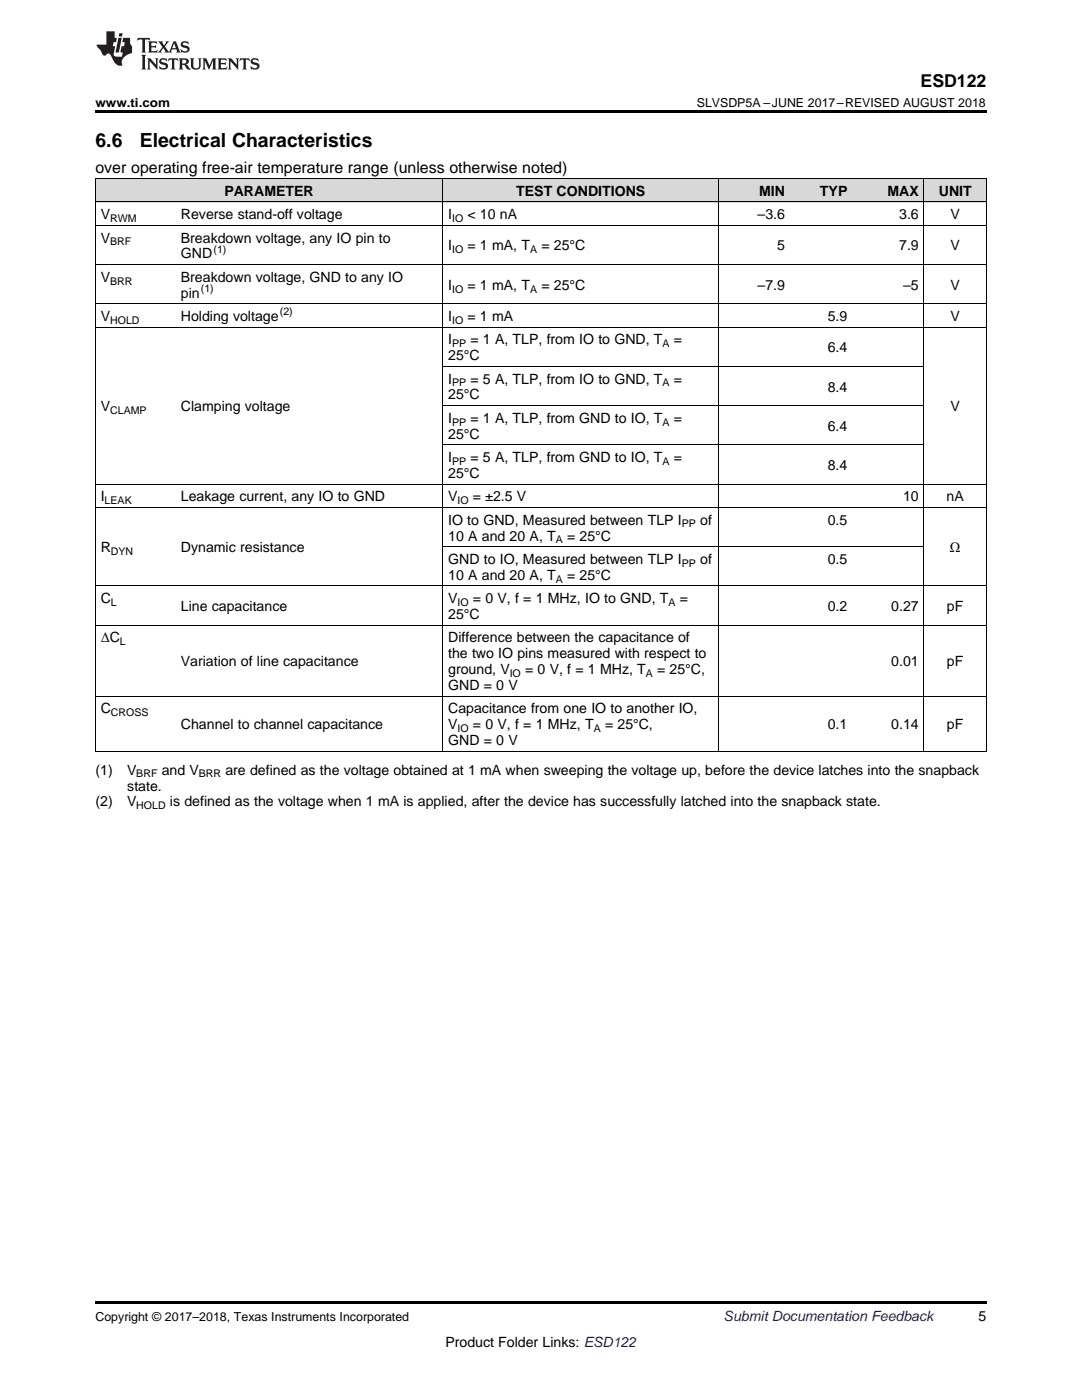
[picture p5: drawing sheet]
<svg xmlns="http://www.w3.org/2000/svg" width="216mm" height="279mm" viewBox="0 0 216 279" stroke-linecap="round" stroke-linejoin="round" font-family="sans-serif">
<defs><g id="words">
<g font-size="3.9">
<text x="19" y="29.3">6.6</text>
<text x="27.9" y="29.3">Electrical Characteristics</text>
</g>
<text font-size="3.5" x="183.7" y="17.3">ESD122</text>
<text font-size="3.2" x="19" y="34.4">over operating free-air temperature range (unless otherwise noted)</text>
<g font-size="2.8">
<text x="44.8" y="39.1">PARAMETER</text>
<text x="103" y="39.1">TEST CONDITIONS</text>
<text x="151.5" y="39.1">MIN</text>
<text x="163.6" y="39.1">TYP</text>
<text x="177.1" y="39.1">MAX</text>
<text x="187.3" y="39.1">UNIT</text>
<text x="20.1" y="43.7">V</text>
<text x="36.1" y="43.7">Reverse stand-off voltage</text>
<text x="89.4" y="43.7">I</text>
<text x="93.3" y="43.7">&lt; 10 nA</text>
<text x="151.2" y="43.7">–3.6</text>
<text x="179.4" y="43.7">3.6</text>
<text x="189.7" y="43.7">V</text>
<text x="20.1" y="48.4">V</text>
<text x="36.1" y="48.4">Breakdown voltage, any IO pin to</text>
<text x="36.1" y="51.6">GND</text>
<text x="89.4" y="50">I</text>
<text x="93.3" y="50">= 1 mA, T</text>
<text x="108" y="50">= 25°C</text>
<text x="155.1" y="50">5</text>
<text x="179.4" y="50">7.9</text>
<text x="189.7" y="50">V</text>
<text x="20.1" y="56.2">V</text>
<text x="36.1" y="56.2">Breakdown voltage, GND to any IO</text>
<text x="36.1" y="59.4">pin</text>
<text x="89.4" y="57.8">I</text>
<text x="93.3" y="57.8">= 1 mA, T</text>
<text x="108" y="57.8">= 25°C</text>
<text x="151.2" y="57.8">–7.9</text>
<text x="180.2" y="57.8">–5</text>
<text x="189.7" y="57.8">V</text>
<text x="20.1" y="64.1">V</text>
<text x="36.1" y="64.1">Holding voltage</text>
<text x="89.4" y="64.1">I</text>
<text x="93.3" y="64.1">= 1 mA</text>
<text x="165.2" y="64.1">5.9</text>
<text x="189.7" y="64.1">V</text>
<text x="89.4" y="68.7">I</text>
<text x="89.4" y="71.9">25°C</text>
<text x="93.9" y="68.7">= 1 A, TLP, from IO to GND, T</text>
<text x="134.5" y="68.7">=</text>
<text x="165.2" y="70.3">6.4</text>
<text x="89.4" y="76.6">I</text>
<text x="93.9" y="76.6">= 5 A, TLP, from IO to GND, T</text>
<text x="134.5" y="76.6">=</text>
<text x="20.1" y="82.1">V</text>
<text x="36.1" y="82.1">Clamping voltage</text>
<text x="89.4" y="79.7">25°C</text>
<text x="165.2" y="78.1">8.4</text>
<text x="189.7" y="82.1">V</text>
<text x="89.4" y="84.4">I</text>
<text x="89.4" y="87.6">25°C</text>
<text x="93.9" y="84.4">= 1 A, TLP, from GND to IO, T</text>
<text x="134.5" y="84.4">=</text>
<text x="165.2" y="86">6.4</text>
<text x="89.4" y="92.2">I</text>
<text x="89.4" y="95.4">25°C</text>
<text x="93.9" y="92.2">= 5 A, TLP, from GND to IO, T</text>
<text x="134.5" y="92.2">=</text>
<text x="165.2" y="93.8">8.4</text>
<text x="20.1" y="100">I</text>
<text x="36.1" y="100">Leakage current, any IO to GND</text>
<text x="89.4" y="100">V</text>
<text x="94.4" y="100">= ±2.5 V</text>
<text x="180.2" y="100">10</text>
<text x="188.9" y="100">nA</text>
<text x="89.4" y="104.7">IO to GND, Measured between TLP I</text>
<text x="89.4" y="107.9">10 A and 20 A, T</text>
<text x="113.2" y="107.9">= 25°C</text>
<text x="139.7" y="104.7">of</text>
<text x="165.2" y="104.7">0.5</text>
<text x="20.1" y="110.2">R</text>
<text x="36.1" y="110.2">Dynamic resistance</text>
<text x="89.4" y="112.5">GND to IO, Measured between TLP I</text>
<text x="139.7" y="112.5">of</text>
<text x="165.2" y="112.5">0.5</text>
<text x="189.5" y="110.2">Ω</text>
<text x="89.4" y="115.7">10 A and 20 A, T</text>
<text x="113.2" y="115.7">= 25°C</text>
<text x="20.1" y="120.4">C</text>
<text x="36.1" y="122">Line capacitance</text>
<text x="89.4" y="120.4">V</text>
<text x="89.4" y="123.5">25°C</text>
<text x="94.4" y="120.4">= 0 V, f = 1 MHz, IO to GND, T</text>
<text x="135.6" y="120.4">=</text>
<text x="165.2" y="122">0.2</text>
<text x="177.8" y="122">0.27</text>
<text x="188.9" y="122">pF</text>
<text x="20.1" y="128.2">ΔC</text>
<text x="89.4" y="128.2">Difference between the capacitance of</text>
<text x="89.4" y="131.4">the two IO pins measured with respect to</text>
<text x="36.1" y="133">Variation of line capacitance</text>
<text x="89.4" y="134.5">ground, V</text>
<text x="89.4" y="137.7">GND = 0 V</text>
<text x="104.8" y="134.5">= 0 V, f = 1 MHz, T</text>
<text x="131.1" y="134.5">= 25°C,</text>
<text x="177.8" y="133">0.01</text>
<text x="188.9" y="133">pF</text>
<text x="20.1" y="142.4">C</text>
<text x="89.4" y="142.4">Capacitance from one IO to another IO,</text>
<text x="36.1" y="145.6">Channel to channel capacitance</text>
<text x="89.4" y="145.6">V</text>
<text x="89.4" y="148.7">GND = 0 V</text>
<text x="94.4" y="145.6">= 0 V, f = 1 MHz, T</text>
<text x="120.7" y="145.6">= 25°C,</text>
<text x="165.2" y="145.6">0.1</text>
<text x="177.8" y="145.6">0.14</text>
<text x="188.9" y="145.6">pF</text>
<text x="19" y="154.6">(1)</text>
<text x="25.4" y="154.6">V</text>
<text x="32.3" y="154.6">and V</text>
<text x="45" y="154.6">are defined as the voltage obtained at 1 mA when sweeping the voltage up, before the device latches into the snapback</text>
<text x="19" y="160.9">(2)</text>
<text x="25.4" y="160.9">V</text>
<text x="25.4" y="157.8">state.</text>
<text x="33.9" y="160.9">is defined as the voltage when 1 mA is applied, after the device has successfully latched into the snapback state.</text>
<text x="195.3" y="263.6">5</text>
<text x="88.9" y="268.9">Product Folder Links: ESD122</text>
</g>
<text font-size="2.8" fill="#0000c8" x="144.4" y="263.6">Submit Documentation Feedback</text>
<g font-size="2.5">
<text x="19" y="21.4">www.ti.com</text>
<text x="139" y="21.4">SLVSDP5A –JUNE 2017–REVISED AUGUST 2018</text>
<text x="19" y="263.6">Copyright © 2017–2018, Texas Instruments Incorporated</text>
</g>
<g font-size="2.1">
<text x="22" y="44.3">RWM</text>
<text x="90.2" y="44.3">IO</text>
<text x="22" y="49">BRF</text>
<text x="42.6" y="50.4">(1)</text>
<text x="90.2" y="50.6">IO</text>
<text x="105.8" y="50.6">A</text>
<text x="22" y="56.8">BRR</text>
<text x="40.1" y="58.3">(1)</text>
<text x="90.2" y="58.4">IO</text>
<text x="105.8" y="58.4">A</text>
<text x="22" y="64.6">HOLD</text>
<text x="55.8" y="62.9">(2)</text>
<text x="90.2" y="64.6">IO</text>
<text x="90.2" y="69.3">PP</text>
<text x="132.2" y="69.3">A</text>
<text x="90.2" y="77.1">PP</text>
<text x="132.2" y="77.1">A</text>
<text x="22" y="82.6">CLAMP</text>
<text x="90.2" y="84.9">PP</text>
<text x="132.2" y="84.9">A</text>
<text x="90.2" y="92.8">PP</text>
<text x="132.2" y="92.8">A</text>
<text x="20.9" y="100.6">LEAK</text>
<text x="91.3" y="100.6">IO</text>
<text x="136.1" y="105.3">PP</text>
<text x="22.1" y="110.8">DYN</text>
<text x="110.9" y="108.4">A</text>
<text x="136.1" y="113.1">PP</text>
<text x="110.9" y="116.3">A</text>
<text x="22.1" y="120.9">L</text>
<text x="91.3" y="120.9">IO</text>
<text x="133.4" y="120.9">A</text>
<text x="23.9" y="128.8">L</text>
<text x="101.7" y="135.1">IO</text>
<text x="128.9" y="135.1">A</text>
<text x="22.1" y="142.9">CROSS</text>
<text x="91.3" y="146.1">IO</text>
<text x="118.5" y="146.1">A</text>
<text x="27.2" y="155.2">BRF</text>
<text x="39.7" y="155.2">BRR</text>
<text x="27.2" y="161.5">HOLD</text>
</g>
</g></defs>
<g fill="#d8d8d8">
<path d="M19 35.7h16v4.7h-16z"/>
<path d="M35 35.7h53.4v4.7h-53.4z"/>
<path d="M88.4 35.7h55.1v4.7h-55.1z"/>
<path d="M143.5 35.7h14.2v4.7h-14.2z"/>
<path d="M157.7 35.7h12.5v4.7h-12.5z"/>
<path d="M170.2 35.7h14.2v4.7h-14.2z"/>
<path d="M184.4 35.7h12.4v4.7h-12.4z"/>
</g>
<path d="M19 22h177.8v.5h-177.8zM19 150h.2zM88.3 150h.1zM143.4 150h.1zM157.6 150h.1zM170.1 150h.1zM184.3 150h.1zM196.7 150h.1zM19 259.7h177.8v.5h-177.8z" fill="#000"/>
<g fill="none" stroke="#000" stroke-width=".2">
<path d="M19 35.6l177.8 .1v114.3M19.1 35.7v114.3M88.3 35.7v114.3M143.5 35.7v114.3M184.3 35.7v114.3M19 52.8h177.8M19 45h177.8M19 40.3h177.8M19 65.3h177.8M19 60.6h177.8M88.4 73.1h96M19 96.6h177.8"/>
<path d="M88.4 88.8h96M88.4 80.9h96M19 116.9h177.8M19 101.3h177.8M88.4 109.1h96M19 138.9h177.8M19 124.8h177.8M19 149.9h177.8"/>
</g>
<g fill="#231f20">
<path d="M27.5 7.6l-.1 .5 .4-.2h.6v.1v2.1l-.2 .4h1l-.3-.4v-2.1l.1-.1h.5l.5 .2-.2-.5zM29.5 8.3l.2 .3v1.5l-.2 .4h1.8l.2-.6a1.04 1.04 0 0 1-1.3 .2v-.7h.6l.3 .2v-.6l-.3 .2h-.6v-.6l.8-.1 .4 .3-.2-.5zM31.5 8.3l.9 1.1-.9 1.1h.8l-.2-.2 .5-.7 .4 .7-.2 .2h1.5l-.1-.2 .1-.4h.9l.1 .4-.2 .2h1l-.3-.3-.7-1.9h-.5l-.9 2-.8-1 .9-1h-.8l.1 .3-.3 .5-.4-.6 .2-.2zM34.7 8.6l.4 1h-.7zM36.3 8.4a.63 .63 0 0 0-.2 .7 .63 .63 0 0 0 .6 .4l.6 .2 .1 .2a.75 .75 0 0 1-.7 .4 .75 .75 0 0 1-.6-.5l.1 .7 .1-.1a1.11 1.11 0 0 0 1.5-.6 1.13 1.13 0 0 0-1.2-.8l-.1-.4a1.04 1.04 0 0 1 1.2 .2l-.2-.5-.1 .1-.5-.2zM28.2 10.9l.2 .4v2.2l-.2 .4h1l-.3-.4v-2.2l.3-.4zM29.3 11.6l.3 .4v1.5l-.3 .4h.8l-.2-.4v-1.3l1.5 1.7v-1.9l.2-.4h-.7l.2 .4v.9l-1.1-1.3zM32 11.8a.62 .62 0 0 0-.2 .7 .62 .62 0 0 0 .6 .4l.6 .1 .1 .3a.76 .76 0 0 1-.7 .3 .76 .76 0 0 1-.6-.4l.1 .7 .1-.1a1.11 1.11 0 0 0 1.5-.6 1.13 1.13 0 0 0-1.2-.8l-.1-.4a1.04 1.04 0 0 1 1.2 .2l-.2-.6-.1 .1-.5-.1zM33.7 11.6l-.2 .6a.61 .61 0 0 1 .8-.3v1.6l-.2 .4h.9l-.2-.4v-1.6a.63 .63 0 0 1 .8 .3l-.2-.6zM35.6 11.6l.3 .4v1.5l-.3 .4h1l-.2-.2v-.8l.5 .2a.76 .76 0 0 0 1.2 .7l-1-1a.58 .58 0 0 0 .6-.5 .58 .58 0 0 0-.5-.6zM36.4 11.9h.1a.45 .45 0 0 1 .5 .1 .45 .45 0 0 1 .1 .5l-.7 .2zM37.9 11.6l.2 .2a2.17 2.17 0 0 0 .3 1.9 .99 .99 0 0 0 1.6-.6v-1.1l.2-.4h-.7l.2 .2a1.92 1.92 0 0 1-.2 1.8 .6 .6 0 0 1-.9-.5v-1.1l.2-.4zM40.4 11.6l.2 .4v1.5l-.2 .4h.7l-.2-.4v-1.4l.8 1.8 .8-1.8v1.4l-.2 .4h.9l-.2-.4v-1.5l.2-.4h-.8l-.6 1.5-.6-1.5zM43.4 11.6l.2 .4v1.5l-.2 .4h1.8l.2-.6a1.04 1.04 0 0 1-1.3 .1v-.6h.5l.4 .2v-.6l-.4 .2h-.5v-.7h.8l.3 .3-.1-.6zM45.5 11.6l.2 .4v1.5l-.2 .4h.7l-.2-.4v-1.3l1.5 1.7v-1.9l.2-.4h-.7l.2 .4v.9l-1.1-1.3zM47.9 11.6l-.1 .6a.61 .61 0 0 1 .8-.3v1.6l-.3 .4h1l-.3-.4 .1-1.6a.63 .63 0 0 1 .7 .3l-.1-.6zM50.2 11.8a.62 .62 0 0 0-.2 .7 .62 .62 0 0 0 .6 .4l.6 .1 .2 .3a.76 .76 0 0 1-.8 .3 .76 .76 0 0 1-.6-.4l.1 .7 .2-.1a1.11 1.11 0 0 0 1.5-.6 1.13 1.13 0 0 0-1.3-.8l-.1-.4a1.04 1.04 0 0 1 1.2 .2l-.1-.6-.2 .1-.5-.1z"/>
<path d="M21.2 6.3v2.6h-1.9l.1 .4 .7 .9a.91 .91 0 0 0 1 .8 .56 .56 0 0 1 .5-.3 .56 .56 0 0 1 .5 .3l.4 .8a1.53 1.53 0 0 0 1.9 1.2 1.54 1.54 0 0 1 1-2.1l.9-.3v-1.4a1.52 1.52 0 0 1-.3-1.6h-1.4l-.2 .8h.5l-.2 .8h-.4l-.2 1v.2l.4 .1-.2 .8a1.93 1.93 0 0 1-1.6-.3l.3-1.8h-.5l.2-.8h.4l.2-.8h-.4v-1.3zM23.6 7.6l-.6 2.9h.7l.6-2.9zM23.8 6.6l-.1 .7h.6l.2-.7z"/>
</g>
<use href="#words"/>
</svg>
